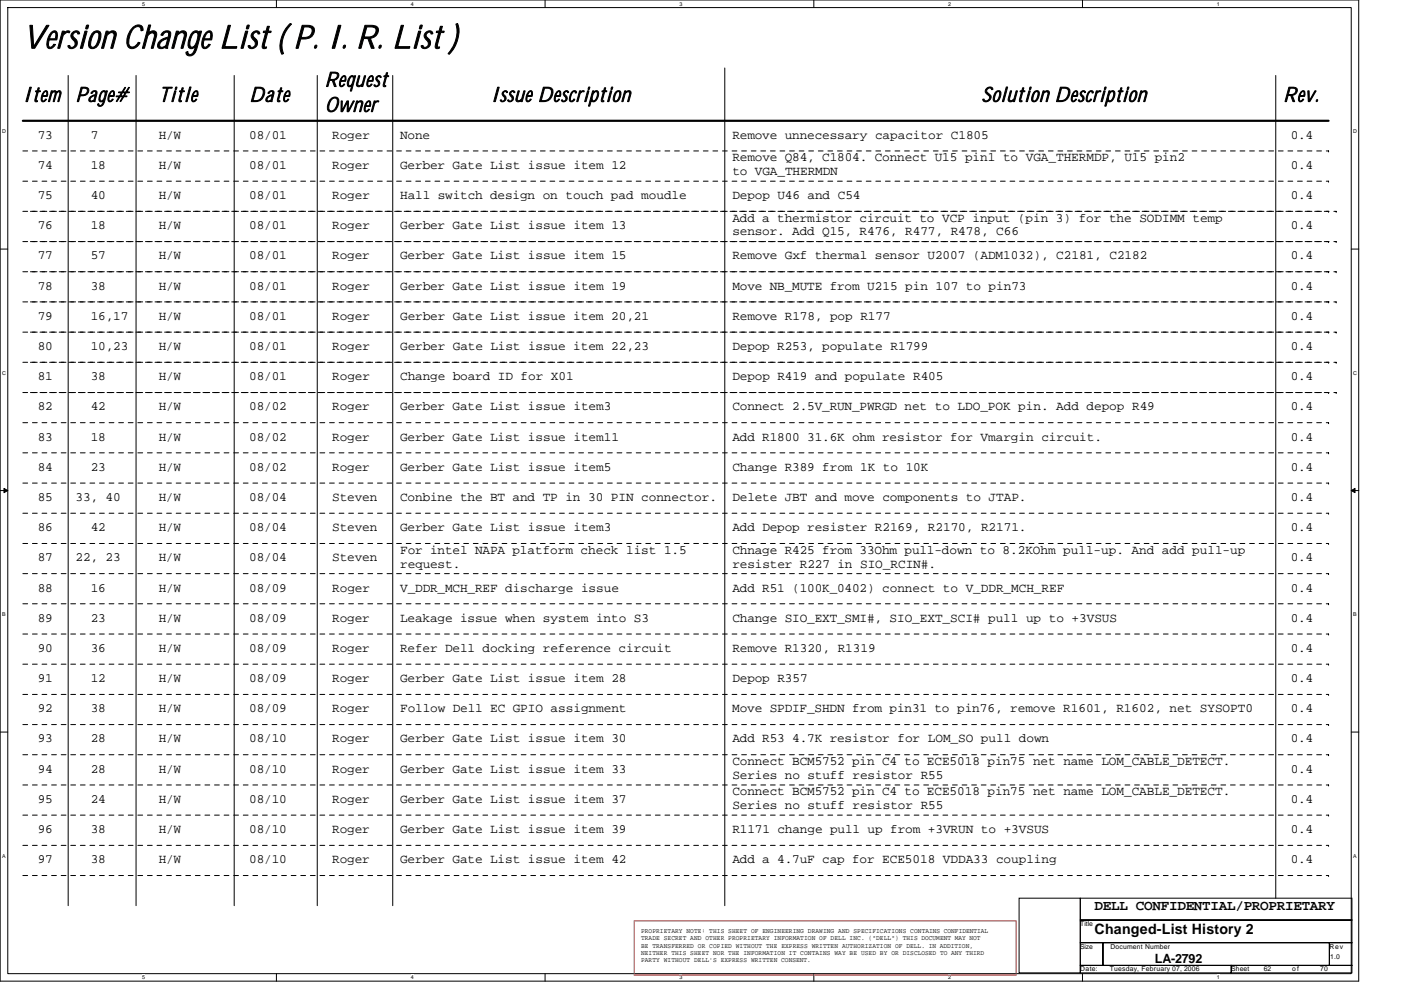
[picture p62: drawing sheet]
<svg xmlns="http://www.w3.org/2000/svg" width="297mm" height="210mm" viewBox="0 0 297 210" stroke-linecap="round" stroke-linejoin="round" font-family="sans-serif">
<defs><g id="words">
<text font-size="6.9" x="4.8" y="10.2">Version Change List ( P. I. R. List )</text>
<g font-size="4.3">
<text x="4.8" y="21.5">Item</text>
<text x="16" y="21.5">Page#</text>
<text x="33.7" y="21.5">Title</text>
<text x="52.8" y="21.5">Date</text>
<text x="68.9" y="18.4">Request</text>
<text x="68.9" y="23.7">Owner</text>
<text x="104" y="21.5">Issue Description</text>
<text x="208.1" y="21.5">Solution Description</text>
<text x="272.1" y="21.5">Rev.</text>
</g>
<g font-size="3">
<text x="232.1" y="193">DELL CONFIDENTIAL/PROPRIETARY</text>
<text x="232.1" y="198.1">Changed-List History 2</text>
</g>
<g font-size="2.7">
<text x="8" y="29.4">73</text>
<text x="19.3" y="29.4">7</text>
<text x="33.7" y="29.4">H/W</text>
<text x="52.8" y="29.4">08/01</text>
<text x="70.5" y="29.4">Roger</text>
<text x="84.8" y="29.4">None</text>
<text x="155.3" y="29.4">Remove unnecessary capacitor C1805</text>
<text x="273.7" y="29.4">0.4</text>
<text x="8" y="35.8">74</text>
<text x="19.2" y="35.8">18</text>
<text x="33.7" y="35.8">H/W</text>
<text x="52.8" y="35.8">08/01</text>
<text x="70.5" y="35.8">Roger</text>
<text x="84.8" y="35.8">Gerber Gate List issue item 12</text>
<text x="155.3" y="34.2">Remove Q84, C1804. Connect U15 pin1 to VGA_THERMDP, U15 pin2</text>
<text x="273.7" y="35.8">0.4</text>
<text x="155.3" y="37.1">to VGA_THERMDN</text>
<text x="8" y="42.2">75</text>
<text x="19.2" y="42.2">40</text>
<text x="33.7" y="42.2">H/W</text>
<text x="52.8" y="42.2">08/01</text>
<text x="70.5" y="42.2">Roger</text>
<text x="84.9" y="42.2">Hall switch design on touch pad moudle</text>
<text x="155.3" y="47">Add a thermistor circuit to VCP input (pin 3) for the SODIMM temp</text>
<text x="155.3" y="42.2">Depop U46 and C54</text>
<text x="273.7" y="42.2">0.4</text>
<text x="8" y="48.6">76</text>
<text x="19.2" y="48.6">18</text>
<text x="33.7" y="48.6">H/W</text>
<text x="52.8" y="48.6">08/01</text>
<text x="70.5" y="48.6">Roger</text>
<text x="84.9" y="48.6">Gerber Gate List issue item 13</text>
<text x="155.3" y="49.9">sensor. Add Q15, R476, R477, R478, C66</text>
<text x="273.7" y="48.6">0.4</text>
<text x="8" y="55">77</text>
<text x="19.2" y="55">57</text>
<text x="33.7" y="55">H/W</text>
<text x="52.8" y="55">08/01</text>
<text x="70.5" y="55">Roger</text>
<text x="84.8" y="55">Gerber Gate List issue item 15</text>
<text x="155.3" y="55">Remove Gxf thermal sensor U2007 (ADM1032), C2181, C2182</text>
<text x="273.7" y="55">0.4</text>
<text x="8" y="61.4">78</text>
<text x="19.2" y="61.4">38</text>
<text x="33.7" y="61.4">H/W</text>
<text x="52.8" y="61.4">08/01</text>
<text x="70.5" y="61.4">Roger</text>
<text x="84.9" y="61.4">Gerber Gate List issue item 19</text>
<text x="155.3" y="61.4">Move NB_MUTE from U215 pin 107 to pin73</text>
<text x="273.7" y="61.4">0.4</text>
<text x="8" y="67.8">79</text>
<text x="19.3" y="67.8">16,17</text>
<text x="33.7" y="67.8">H/W</text>
<text x="52.8" y="67.8">08/01</text>
<text x="70.5" y="67.8">Roger</text>
<text x="84.9" y="67.8">Gerber Gate List issue item 20,21</text>
<text x="155.3" y="67.8">Remove R178, pop R177</text>
<text x="273.7" y="67.8">0.4</text>
<text x="8" y="74.2">80</text>
<text x="19.3" y="74.2">10,23</text>
<text x="33.7" y="74.2">H/W</text>
<text x="52.8" y="74.2">08/01</text>
<text x="70.5" y="74.2">Roger</text>
<text x="84.9" y="74.2">Gerber Gate List issue item 22,23</text>
<text x="155.3" y="74.2">Depop R253, populate R1799</text>
<text x="273.7" y="74.2">0.4</text>
<text x="8" y="80.6">81</text>
<text x="19.2" y="80.6">38</text>
<text x="33.7" y="80.6">H/W</text>
<text x="52.8" y="80.6">08/01</text>
<text x="70.5" y="80.6">Roger</text>
<text x="84.9" y="80.6">Change board ID for X01</text>
<text x="155.3" y="80.6">Depop R419 and populate R405</text>
<text x="273.7" y="80.6">0.4</text>
<text x="8" y="87">82</text>
<text x="19.2" y="87">42</text>
<text x="33.7" y="87">H/W</text>
<text x="52.8" y="87">08/02</text>
<text x="70.5" y="87">Roger</text>
<text x="84.8" y="87">Gerber Gate List issue item3</text>
<text x="155.3" y="87">Connect 2.5V_RUN_PWRGD net to LDO_POK pin. Add depop R49</text>
<text x="273.7" y="87">0.4</text>
<text x="8" y="93.4">83</text>
<text x="19.2" y="93.4">18</text>
<text x="33.7" y="93.4">H/W</text>
<text x="52.8" y="93.4">08/02</text>
<text x="70.5" y="93.4">Roger</text>
<text x="84.8" y="93.4">Gerber Gate List issue item11</text>
<text x="155.3" y="93.4">Add R1800 31.6K ohm resistor for Vmargin circuit.</text>
<text x="273.7" y="93.4">0.4</text>
<text x="8" y="99.8">84</text>
<text x="19.2" y="99.8">23</text>
<text x="33.7" y="99.8">H/W</text>
<text x="52.8" y="99.8">08/02</text>
<text x="70.4" y="99.8">Roger</text>
<text x="84.8" y="99.8">Gerber Gate List issue item5</text>
<text x="155.3" y="99.8">Change R389 from 1K to 10K</text>
<text x="273.7" y="99.8">0.4</text>
<text x="8" y="106.2">85</text>
<text x="16" y="106.2">33, 40</text>
<text x="33.6" y="106.2">H/W</text>
<text x="52.8" y="106.2">08/04</text>
<text x="70.5" y="106.2">Steven</text>
<text x="84.8" y="106.2">Conbine the BT and TP in 30 PIN connector.</text>
<text x="155.3" y="106.2">Delete JBT and move components to JTAP.</text>
<text x="273.7" y="106.2">0.4</text>
<text x="8" y="112.6">86</text>
<text x="19.2" y="112.6">42</text>
<text x="33.7" y="112.6">H/W</text>
<text x="52.8" y="112.6">08/04</text>
<text x="70.4" y="112.6">Steven</text>
<text x="84.8" y="112.6">Gerber Gate List issue item3</text>
<text x="155.3" y="112.6">Add Depop resister R2169, R2170, R2171.</text>
<text x="273.7" y="112.6">0.4</text>
<text x="8" y="119">87</text>
<text x="16" y="119">22, 23</text>
<text x="33.6" y="119">H/W</text>
<text x="52.8" y="119">08/04</text>
<text x="70.5" y="119">Steven</text>
<text x="84.9" y="117.4">For intel NAPA platform check list 1.5</text>
<text x="155.3" y="117.4">Chnage R425 from 33Ohm pull-down to 8.2KOhm pull-up. And add pull-up</text>
<text x="273.7" y="119">0.4</text>
<text x="8" y="125.4">88</text>
<text x="19.2" y="125.4">16</text>
<text x="33.7" y="125.4">H/W</text>
<text x="52.8" y="125.4">08/09</text>
<text x="70.5" y="125.4">Roger</text>
<text x="84.9" y="125.4">V_DDR_MCH_REF discharge issue</text>
<text x="84.9" y="120.3">request.</text>
<text x="155.3" y="125.4">Add R51 (100K_0402) connect to V_DDR_MCH_REF</text>
<text x="155.3" y="120.3">resister R227 in SIO_RCIN#.</text>
<text x="273.7" y="125.4">0.4</text>
<text x="8" y="131.8">89</text>
<text x="19.2" y="131.8">23</text>
<text x="33.7" y="131.8">H/W</text>
<text x="52.8" y="131.8">08/09</text>
<text x="70.4" y="131.8">Roger</text>
<text x="84.8" y="131.8">Leakage issue when system into S3</text>
<text x="155.3" y="131.8">Change SIO_EXT_SMI#, SIO_EXT_SCI# pull up to +3VSUS</text>
<text x="273.7" y="131.8">0.4</text>
<text x="8" y="138.2">90</text>
<text x="19.2" y="138.2">36</text>
<text x="33.7" y="138.2">H/W</text>
<text x="52.8" y="138.2">08/09</text>
<text x="70.5" y="138.2">Roger</text>
<text x="84.8" y="138.2">Refer Dell docking reference circuit</text>
<text x="155.3" y="138.2">Remove R1320, R1319</text>
<text x="273.7" y="138.2">0.4</text>
<text x="8" y="144.6">91</text>
<text x="19.2" y="144.6">12</text>
<text x="33.7" y="144.6">H/W</text>
<text x="52.8" y="144.6">08/09</text>
<text x="70.5" y="144.6">Roger</text>
<text x="84.8" y="144.6">Gerber Gate List issue item 28</text>
<text x="155.3" y="144.6">Depop R357</text>
<text x="273.7" y="144.6">0.4</text>
<text x="8" y="151">92</text>
<text x="19.2" y="151">38</text>
<text x="33.7" y="151">H/W</text>
<text x="52.8" y="151">08/09</text>
<text x="70.4" y="151">Roger</text>
<text x="84.9" y="151">Follow Dell EC GPIO assignment</text>
<text x="155.2" y="151">Move SPDIF_SHDN from pin31 to pin76, remove R1601, R1602, net SYSOPT0</text>
<text x="273.7" y="151">0.4</text>
<text x="8" y="157.4">93</text>
<text x="19.2" y="157.4">28</text>
<text x="33.7" y="157.4">H/W</text>
<text x="52.8" y="157.4">08/10</text>
<text x="70.4" y="157.4">Roger</text>
<text x="84.8" y="157.4">Gerber Gate List issue item 30</text>
<text x="155.3" y="157.4">Add R53 4.7K resistor for LOM_SO pull down</text>
<text x="273.7" y="157.4">0.4</text>
<text x="8" y="163.8">94</text>
<text x="19.2" y="163.8">28</text>
<text x="33.7" y="163.8">H/W</text>
<text x="52.8" y="163.8">08/10</text>
<text x="70.4" y="163.8">Roger</text>
<text x="84.8" y="163.8">Gerber Gate List issue item 33</text>
<text x="155.3" y="162.2">Connect BCM5752 pin C4 to ECE5018 pin75 net name LOM_CABLE_DETECT.</text>
<text x="155.3" y="165.1">Series no stuff resistor R55</text>
<text x="273.7" y="163.8">0.4</text>
<text x="8" y="170.2">95</text>
<text x="19.2" y="170.2">24</text>
<text x="33.7" y="170.2">H/W</text>
<text x="52.8" y="170.2">08/10</text>
<text x="70.4" y="170.2">Roger</text>
<text x="84.8" y="170.2">Gerber Gate List issue item 37</text>
<text x="155.3" y="168.6">Connect BCM5752 pin C4 to ECE5018 pin75 net name LOM_CABLE_DETECT.</text>
<text x="155.3" y="171.5">Series no stuff resistor R55</text>
<text x="273.7" y="170.2">0.4</text>
<text x="8" y="176.6">96</text>
<text x="19.2" y="176.6">38</text>
<text x="33.7" y="176.6">H/W</text>
<text x="52.8" y="176.6">08/10</text>
<text x="70.4" y="176.6">Roger</text>
<text x="84.8" y="176.6">Gerber Gate List issue item 39</text>
<text x="155.3" y="176.6">R1171 change pull up from +3VRUN to +3VSUS</text>
<text x="273.7" y="176.6">0.4</text>
<text x="8" y="183">97</text>
<text x="19.2" y="183">38</text>
<text x="33.7" y="183">H/W</text>
<text x="52.8" y="183">08/10</text>
<text x="70.4" y="183">Roger</text>
<text x="84.8" y="183">Gerber Gate List issue item 42</text>
<text x="155.3" y="183">Add a 4.7uF cap for ECE5018 VDDA33 coupling</text>
<text x="273.7" y="183">0.4</text>
<text x="244.9" y="204.2">LA-2792</text>
</g>
<g font-size="1.4">
<text x="135.9" y="197.8">PROPRIETARY NOTE: THIS SHEET OF ENGINEERING DRAWING AND SPECIFICATIONS CONTAINS CONFIDENTIAL</text>
<text x="229" y="196.4">Title</text>
<text x="135.9" y="199.4">TRADE SECRET AND OTHER PROPRIETARY INFORMATION OF DELL INC. (&quot;DELL&quot;) THIS DOCUMENT MAY NOT</text>
<text x="135.9" y="200.9">BE TRANSFERRED OR COPIED WITHOUT THE EXPRESS WRITTEN AUTHORIZATION OF DELL. IN ADDITION,</text>
<text x="135.9" y="202.5">NEITHER THIS SHEET NOR THE INFORMATION IT CONTAINS WAY BE USED BY OR DISCLOSED TO ANY THIRD</text>
<text x="229" y="201.2">Size</text>
<text x="235.4" y="201.2">Document Number</text>
<text x="281.9" y="201.2">Rev</text>
<text x="282" y="203.2">1.0</text>
<text x="135.9" y="204">PARTY WITHOUT DELL'S EXPRESS WRITTEN CONSENT.</text>
<text x="229" y="206">Date:</text>
<text x="235.3" y="205.8">Tuesday, February 07, 2006</text>
<text x="261" y="206">Sheet</text>
<text x="267.9" y="205.8">62</text>
<text x="274" y="206">of</text>
<text x="279.9" y="205.8">70</text>
</g>
<g font-size="1.1">
<text x="30.1" y="1.2">5</text>
<text x="87.1" y="1.2">4</text>
<text x="144" y="1.2">3</text>
<text x="201" y="1.2">2</text>
<text x="258" y="1.2">1</text>
<text x=".4" y="28.2">D</text>
<text x="286.9" y="28.2">D</text>
<text x=".4" y="79.4">C</text>
<text x="286.9" y="79.4">C</text>
<text x=".4" y="130.6">B</text>
<text x="286.9" y="130.6">B</text>
<text x=".4" y="181.8">A</text>
<text x="286.9" y="181.8">A</text>
<text x="30.1" y="207.6">5</text>
<text x="87.1" y="207.6">4</text>
<text x="144" y="207.6">3</text>
<text x="201" y="207.6">2</text>
<text x="258" y="207.6">1</text>
</g>
</g></defs>
<path d="M0 0h288.1v208h-288.1zM1.6 1.6h284.9v204.8h-284.9z" fill="none" stroke="#000" stroke-width=".21"/>
<g fill="#fff">
<path d="M30.1 .2h.6v1.2h-.6z"/>
<path d="M30.1 206.6h.6v1.3h-.6z"/>
</g>
<path d="M58.6 0v1.6M58.6 206.4v1.6" fill="none" stroke="#000" stroke-width=".21"/>
<g fill="#fff">
<path d="M87.1 .2h.6v1.2h-.6z"/>
<path d="M87.1 206.6h.6v1.3h-.6z"/>
</g>
<path d="M115.6 0v1.6M115.6 206.4v1.6" fill="none" stroke="#000" stroke-width=".21"/>
<g fill="#fff">
<path d="M144 .2h.6v1.2h-.6z"/>
<path d="M144 206.6h.6v1.3h-.6z"/>
</g>
<path d="M172.5 0v1.6M172.5 206.4v1.6" fill="none" stroke="#000" stroke-width=".21"/>
<g fill="#fff">
<path d="M201 .2h.6v1.2h-.6z"/>
<path d="M201 206.6h.6v1.3h-.6z"/>
</g>
<path d="M229.5 0v1.6M229.5 206.4v1.6" fill="none" stroke="#000" stroke-width=".21"/>
<g fill="#fff">
<path d="M258 .2h.6v1.2h-.6z"/>
<path d="M258 206.6h.6v1.3h-.6z"/>
<path d="M.4 27.2h.8v1.3h-.8z"/>
<path d="M286.9 27.2h.8v1.3h-.8z"/>
<path d="M.4 78.4h.8v1.3h-.8z"/>
<path d="M286.9 78.4h.8v1.3h-.8z"/>
</g>
<path d="M0 52.8h1.6M286.5 52.8h1.6" fill="none" stroke="#000" stroke-width=".21"/>
<g fill="#fff">
<path d="M.4 129.6h.8v1.3h-.8z"/>
<path d="M286.9 129.6h.7v1.3h-.7z"/>
</g>
<path d="M0 104h1.6M286.5 104h1.6" fill="none" stroke="#000" stroke-width=".21"/>
<path d="M.8 103.5l.8 .5-.8 .5zM286.5 104l.8-.5v1z" fill="#000" stroke="#000" stroke-width=".21"/>
<g fill="#fff">
<path d="M.4 180.8h.8v1.3h-.8z"/>
<path d="M286.9 180.8h.7v1.3h-.7z"/>
</g>
<g fill="none" stroke="#000" stroke-width=".21">
<path d="M14.5 16v176M28.8 16v176M49.7 16v176M67.3 16v176M83.3 16v176M153.7 14.4v177.6M270.5 16v174.4M0 155.2h1.6M286.5 155.2h1.6M216.1 190.4h12.9v15.9h-12.9zM229 190.4h57.6v4.7h-57.6zM229 195.1h57.6v4.8h-57.6z"/>
<path d="M229 199.9h4.8v4.8h-4.8zM233.8 199.9h48.1v4.8h-48.1zM281.9 199.9h4.7v4.8h-4.7zM229 204.7h32v1.6h-32zM261 204.7h25.6v1.6h-25.6z"/>
</g>
<path d="M4.8 25.6h276.9" fill="none" stroke="#000" stroke-width=".47"/>
<path d="M134.5 195.2h80.9v11.6h-80.9z" fill="none" stroke="#f00" stroke-width=".21"/>
<g fill="none" stroke="#000" stroke-width=".21" stroke-dasharray="1 1 1 1 1 1 1 1">
<path d="M4.8 32h276.9M4.8 38.4h276.9M281.7 32h.1M281.7 38.4h.1M4.8 44.8h276.9M4.8 51.2h276.9M4.8 57.6h276.9M6.5 44.8h276.8M6.5 51.2h276.8M6.5 57.6h276.8M281.7 44.8h.1M281.7 51.2h.1"/>
<path d="M281.7 57.6h.1M283.3 44.8h.1M283.3 51.2h.1M283.3 57.6h.1M4.8 64h276.9M4.8 70.4h276.9M4.8 76.8h276.9M6.5 64h276.8M6.5 70.4h276.8M6.5 76.8h276.8M281.7 64h.1M281.7 70.4h.1"/>
<path d="M281.7 76.8h.1M283.3 64h.1M283.3 70.4h.1M283.3 76.8h.1M4.8 83.2h276.9M4.8 89.6h276.9M4.8 96h276.9M6.5 83.2h276.8M281.7 83.2h.1M281.7 89.6h.1M281.7 96h.1M283.3 83.2h.1"/>
<path d="M4.8 102.4h276.9M4.8 108.8h276.9M4.8 115.2h276.9M281.7 102.4h.1M281.7 108.8h.1M281.7 115.2h.1M4.8 121.6h276.9M4.8 128h276.9M4.8 134.4h276.9M281.7 121.6h.1M281.7 128h.1M281.7 134.4h.1"/>
<path d="M4.8 140.8h276.9M4.8 147.2h276.9M4.8 153.6h276.9M281.7 140.8h.1M281.7 147.2h.1M281.7 153.6h.1M4.8 160h276.9M4.8 166.4h276.9M4.8 172.8h276.9M4.8 179.2h276.9M281.7 160h.1M281.7 166.4h.1"/>
<path d="M281.7 172.8h.1M281.7 179.2h.1M4.8 185.6h276.9M281.7 185.6h.1"/>
</g>
<use href="#words"/>
</svg>
